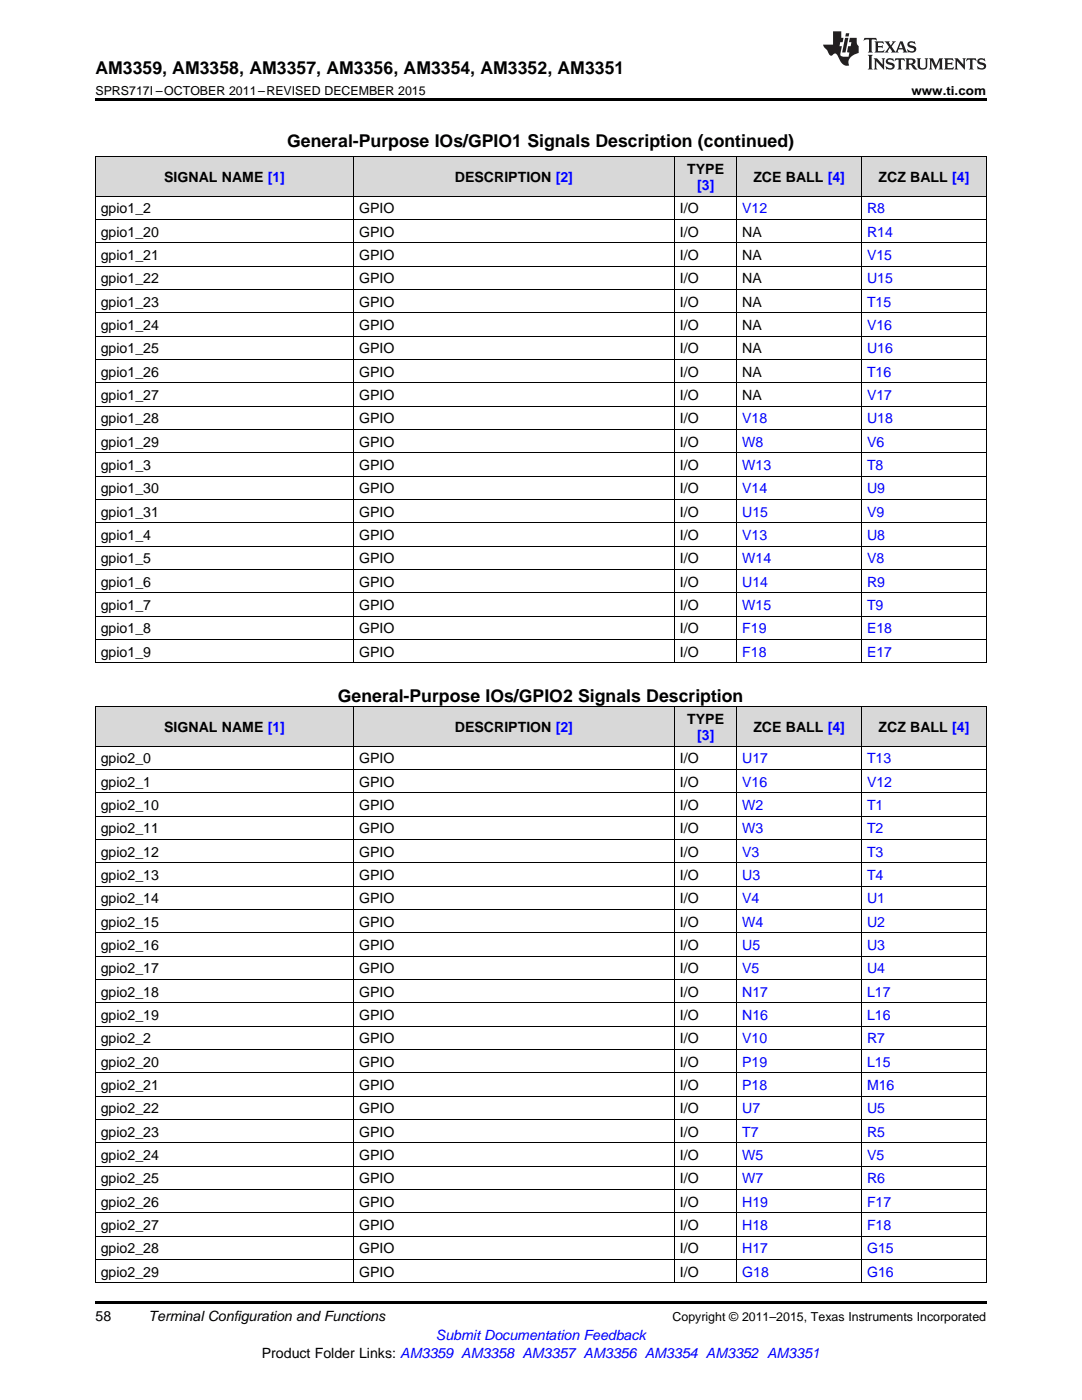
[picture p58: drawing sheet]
<svg xmlns="http://www.w3.org/2000/svg" width="216mm" height="279mm" viewBox="0 0 216 279" stroke-linecap="round" stroke-linejoin="round" font-family="sans-serif">
<defs><g id="words">
<g font-size="3.5">
<text x="19" y="14.8">AM3359, AM3358, AM3357, AM3356, AM3354, AM3352, AM3351</text>
<text x="57.3" y="29.3">General-Purpose IOs/GPIO1 Signals Description (continued)</text>
<text x="67.4" y="140.1">General-Purpose IOs/GPIO2 Signals Description</text>
</g>
<g font-size="2.8">
<text x="137.1" y="34.7">TYPE</text>
<text x="32.8" y="36.3">SIGNAL NAME [1]</text>
<text x="90.8" y="36.3">DESCRIPTION [2]</text>
<text x="150.3" y="36.3">ZCE BALL [4]</text>
<text x="175.3" y="36.3">ZCZ BALL [4]</text>
<text x="20.1" y="42.6">gpio1_2</text>
<text x="20.1" y="47.2">gpio1_20</text>
<text x="71.6" y="42.6">GPIO</text>
<text x="71.6" y="47.2">GPIO</text>
<text x="135.7" y="42.6">I/O</text>
<text x="135.7" y="47.2">I/O</text>
<text x="148.1" y="47.2">NA</text>
<text x="20.1" y="51.9">gpio1_21</text>
<text x="71.6" y="51.9">GPIO</text>
<text x="135.7" y="51.9">I/O</text>
<text x="148.1" y="51.9">NA</text>
<text x="20.1" y="56.6">gpio1_22</text>
<text x="71.6" y="56.6">GPIO</text>
<text x="135.7" y="56.6">I/O</text>
<text x="148.1" y="56.6">NA</text>
<text x="20.1" y="61.2">gpio1_23</text>
<text x="20.1" y="65.9">gpio1_24</text>
<text x="71.6" y="61.2">GPIO</text>
<text x="71.6" y="65.9">GPIO</text>
<text x="135.7" y="61.2">I/O</text>
<text x="135.7" y="65.9">I/O</text>
<text x="148.1" y="61.2">NA</text>
<text x="148.1" y="65.9">NA</text>
<text x="20.1" y="70.5">gpio1_25</text>
<text x="71.6" y="70.5">GPIO</text>
<text x="135.7" y="70.5">I/O</text>
<text x="148.1" y="70.5">NA</text>
<text x="20.1" y="75.2">gpio1_26</text>
<text x="71.6" y="75.2">GPIO</text>
<text x="135.7" y="75.2">I/O</text>
<text x="148.1" y="75.2">NA</text>
<text x="20.1" y="79.8">gpio1_27</text>
<text x="71.6" y="79.8">GPIO</text>
<text x="135.7" y="79.8">I/O</text>
<text x="148.1" y="79.8">NA</text>
<text x="20.1" y="84.5">gpio1_28</text>
<text x="20.1" y="89.1">gpio1_29</text>
<text x="71.6" y="84.5">GPIO</text>
<text x="71.6" y="89.1">GPIO</text>
<text x="135.7" y="84.5">I/O</text>
<text x="135.7" y="89.1">I/O</text>
<text x="20.1" y="93.8">gpio1_3</text>
<text x="71.6" y="93.8">GPIO</text>
<text x="135.7" y="93.8">I/O</text>
<text x="20.1" y="98.5">gpio1_30</text>
<text x="71.6" y="98.5">GPIO</text>
<text x="135.7" y="98.5">I/O</text>
<text x="20.1" y="103.1">gpio1_31</text>
<text x="20.1" y="107.8">gpio1_4</text>
<text x="71.6" y="103.1">GPIO</text>
<text x="71.6" y="107.8">GPIO</text>
<text x="135.7" y="103.1">I/O</text>
<text x="135.7" y="107.8">I/O</text>
<text x="20.1" y="112.4">gpio1_5</text>
<text x="71.6" y="112.4">GPIO</text>
<text x="135.7" y="112.4">I/O</text>
<text x="20.1" y="117.1">gpio1_6</text>
<text x="71.6" y="117.1">GPIO</text>
<text x="135.7" y="117.1">I/O</text>
<text x="20.1" y="121.7">gpio1_7</text>
<text x="71.6" y="121.7">GPIO</text>
<text x="135.7" y="121.7">I/O</text>
<text x="20.1" y="126.4">gpio1_8</text>
<text x="20.1" y="131.1">gpio1_9</text>
<text x="71.6" y="126.4">GPIO</text>
<text x="71.6" y="131.1">GPIO</text>
<text x="135.7" y="126.4">I/O</text>
<text x="135.7" y="131.1">I/O</text>
<text x="32.8" y="146.1">SIGNAL NAME [1]</text>
<text x="90.8" y="146.1">DESCRIPTION [2]</text>
<text x="137.1" y="144.5">TYPE</text>
<text x="150.3" y="146.1">ZCE BALL [4]</text>
<text x="175.3" y="146.1">ZCZ BALL [4]</text>
<text x="20.1" y="152.4">gpio2_0</text>
<text x="71.6" y="152.4">GPIO</text>
<text x="135.7" y="152.4">I/O</text>
<text x="20.1" y="157">gpio2_1</text>
<text x="20.1" y="161.7">gpio2_10</text>
<text x="71.6" y="157">GPIO</text>
<text x="71.6" y="161.7">GPIO</text>
<text x="135.7" y="157">I/O</text>
<text x="135.7" y="161.7">I/O</text>
<text x="20.1" y="166.3">gpio2_11</text>
<text x="71.6" y="166.3">GPIO</text>
<text x="135.7" y="166.3">I/O</text>
<text x="20.1" y="171">gpio2_12</text>
<text x="71.6" y="171">GPIO</text>
<text x="135.7" y="171">I/O</text>
<text x="20.1" y="175.6">gpio2_13</text>
<text x="71.6" y="175.6">GPIO</text>
<text x="135.7" y="175.6">I/O</text>
<text x="20.1" y="180.3">gpio2_14</text>
<text x="20.1" y="185">gpio2_15</text>
<text x="71.6" y="180.3">GPIO</text>
<text x="71.6" y="185">GPIO</text>
<text x="135.7" y="180.3">I/O</text>
<text x="135.7" y="185">I/O</text>
<text x="20.1" y="189.6">gpio2_16</text>
<text x="71.6" y="189.6">GPIO</text>
<text x="135.7" y="189.6">I/O</text>
<text x="20.1" y="194.3">gpio2_17</text>
<text x="71.6" y="194.3">GPIO</text>
<text x="135.7" y="194.3">I/O</text>
<text x="20.1" y="198.9">gpio2_18</text>
<text x="20.1" y="203.6">gpio2_19</text>
<text x="71.6" y="198.9">GPIO</text>
<text x="71.6" y="203.6">GPIO</text>
<text x="135.7" y="198.9">I/O</text>
<text x="135.7" y="203.6">I/O</text>
<text x="20.1" y="208.2">gpio2_2</text>
<text x="71.6" y="208.2">GPIO</text>
<text x="135.7" y="208.2">I/O</text>
<text x="20.1" y="212.9">gpio2_20</text>
<text x="71.6" y="212.9">GPIO</text>
<text x="135.7" y="212.9">I/O</text>
<text x="20.1" y="217.6">gpio2_21</text>
<text x="71.6" y="217.6">GPIO</text>
<text x="135.7" y="217.6">I/O</text>
<text x="20.1" y="222.2">gpio2_22</text>
<text x="20.1" y="226.9">gpio2_23</text>
<text x="71.6" y="222.2">GPIO</text>
<text x="71.6" y="226.9">GPIO</text>
<text x="135.7" y="222.2">I/O</text>
<text x="135.7" y="226.9">I/O</text>
<text x="20.1" y="231.5">gpio2_24</text>
<text x="71.6" y="231.5">GPIO</text>
<text x="135.7" y="231.5">I/O</text>
<text x="20.1" y="236.2">gpio2_25</text>
<text x="71.6" y="236.2">GPIO</text>
<text x="135.7" y="236.2">I/O</text>
<text x="20.1" y="240.8">gpio2_26</text>
<text x="20.1" y="245.5">gpio2_27</text>
<text x="71.6" y="240.8">GPIO</text>
<text x="71.6" y="245.5">GPIO</text>
<text x="135.7" y="240.8">I/O</text>
<text x="135.7" y="245.5">I/O</text>
<text x="20.1" y="250.2">gpio2_28</text>
<text x="71.6" y="250.2">GPIO</text>
<text x="135.7" y="250.2">I/O</text>
<text x="20.1" y="254.8">gpio2_29</text>
<text x="71.6" y="254.8">GPIO</text>
<text x="135.7" y="254.8">I/O</text>
<text x="19" y="263.6">58</text>
<text x="29.6" y="263.6">Terminal Configuration and Functions</text>
<text x="52.2" y="270.9">Product Folder Links: AM3359 AM3358 AM3357 AM3356 AM3354 AM3352 AM3351</text>
</g>
<g font-size="2.8" fill="#00f">
<text x="139.1" y="37.9">[3]</text>
<text x="148.1" y="42.6">V12</text>
<text x="173" y="42.6">R8</text>
<text x="173" y="47.2">R14</text>
<text x="173" y="51.9">V15</text>
<text x="173" y="56.6">U15</text>
<text x="173" y="61.2">T15</text>
<text x="173" y="65.9">V16</text>
<text x="173" y="70.5">U16</text>
<text x="173" y="75.2">T16</text>
<text x="173" y="79.8">V17</text>
<text x="148.1" y="84.5">V18</text>
<text x="148.1" y="89.1">W8</text>
<text x="173" y="84.5">U18</text>
<text x="173" y="89.1">V6</text>
<text x="148.1" y="93.8">W13</text>
<text x="173" y="93.8">T8</text>
<text x="148.1" y="98.5">V14</text>
<text x="173" y="98.5">U9</text>
<text x="148.1" y="103.1">U15</text>
<text x="148.1" y="107.8">V13</text>
<text x="173" y="103.1">V9</text>
<text x="173" y="107.8">U8</text>
<text x="148.1" y="112.4">W14</text>
<text x="173" y="112.4">V8</text>
<text x="148.1" y="117.1">U14</text>
<text x="173" y="117.1">R9</text>
<text x="148.1" y="121.7">W15</text>
<text x="173" y="121.7">T9</text>
<text x="148.1" y="126.4">F19</text>
<text x="148.1" y="131.1">F18</text>
<text x="173" y="126.4">E18</text>
<text x="173" y="131.1">E17</text>
<text x="139.1" y="147.7">[3]</text>
<text x="148.1" y="152.4">U17</text>
<text x="173" y="152.4">T13</text>
<text x="148.1" y="157">V16</text>
<text x="148.1" y="161.7">W2</text>
<text x="173" y="157">V12</text>
<text x="173" y="161.7">T1</text>
<text x="148.1" y="166.3">W3</text>
<text x="173" y="166.3">T2</text>
<text x="148.1" y="171">V3</text>
<text x="173" y="171">T3</text>
<text x="148.1" y="175.6">U3</text>
<text x="173" y="175.6">T4</text>
<text x="148.1" y="180.3">V4</text>
<text x="148.1" y="185">W4</text>
<text x="173" y="180.3">U1</text>
<text x="173" y="185">U2</text>
<text x="148.1" y="189.6">U5</text>
<text x="173" y="189.6">U3</text>
<text x="148.1" y="194.3">V5</text>
<text x="173" y="194.3">U4</text>
<text x="148.1" y="198.9">N17</text>
<text x="148.1" y="203.6">N16</text>
<text x="173" y="198.9">L17</text>
<text x="173" y="203.6">L16</text>
<text x="148.1" y="208.2">V10</text>
<text x="173" y="208.2">R7</text>
<text x="148.1" y="212.9">P19</text>
<text x="173" y="212.9">L15</text>
<text x="148.1" y="217.6">P18</text>
<text x="173" y="217.6">M16</text>
<text x="148.1" y="222.2">U7</text>
<text x="148.1" y="226.9">T7</text>
<text x="173" y="222.2">U5</text>
<text x="173" y="226.9">R5</text>
<text x="148.1" y="231.5">W5</text>
<text x="173" y="231.5">V5</text>
<text x="148.1" y="236.2">W7</text>
<text x="173" y="236.2">R6</text>
<text x="148.1" y="240.8">H19</text>
<text x="148.1" y="245.5">H18</text>
<text x="173" y="240.8">F17</text>
<text x="173" y="245.5">F18</text>
<text x="148.1" y="250.2">H17</text>
<text x="173" y="250.2">G15</text>
<text x="148.1" y="254.8">G18</text>
<text x="173" y="254.8">G16</text>
<text x="87" y="267.4">Submit Documentation Feedback</text>
</g>
<g font-size="2.5">
<text x="19" y="19">SPRS717I –OCTOBER 2011–REVISED DECEMBER 2015</text>
<text x="181.9" y="19">www.ti.com</text>
<text x="134.2" y="263.6">Copyright © 2011–2015, Texas Instruments Incorporated</text>
</g>
</g></defs>
<g fill="#d8d8d8">
<path d="M19 141.1h51.6v7.9h-51.6z"/>
<path d="M70.6 141.1h64v7.9h-64z"/>
<path d="M134.6 141.1h12.4v7.9h-12.4z"/>
<path d="M147 141.1h24.9v7.9h-24.9z"/>
<path d="M171.9 141.1h24.9v7.9h-24.9z"/>
<path d="M19 31.4h51.6v7.8h-51.6z"/>
<path d="M70.6 31.4h64v7.8h-64z"/>
<path d="M134.6 31.4h12.4v7.8h-12.4z"/>
<path d="M147 31.4h24.9v7.8h-24.9z"/>
<path d="M171.9 31.4h24.9v7.8h-24.9z"/>
</g>
<path d="M19 19.5h177.8v.5h-177.8zM19 259.7h177.8v.5h-177.8z" fill="#000"/>
<g fill="none" stroke="#000" stroke-width=".2">
<path d="M19 39.1h177.8M19 31.3h177.8M19.1 31.4v100.9M70.5 31.4v100.9M134.6 31.4v100.9M147 31.4v100.9M171.9 31.4v100.9M196.8 31.4v100.9M19 57.8h177.8M19 53.1h177.8M19 48.5h177.8M19 43.8h177.8"/>
<path d="M19 76.4h177.8M19 71.7h177.8M19 67.1h177.8M19 62.4h177.8M19 99.7h177.8M19 95h177.8M19 90.4h177.8M19 85.7h177.8M19 81.1h177.8M19 118.3h177.8M19 113.6h177.8M19 109h177.8"/>
<path d="M19 104.3h177.8M19 132.3h177.8M19 127.6h177.8M19 123h177.8M19 158.2h177.8M19 153.6h177.8M19 148.9h177.8M19 141.1h177.8M19.1 141.1v115M70.5 141.1v115M134.6 141.1v115M147 141.1v115"/>
<path d="M171.9 141.1v115M196.8 141.1v115M19 176.9h177.8M19 172.2h177.8M19 167.6h177.8M19 162.9h177.8M19 195.5h177.8M19 190.8h177.8M19 186.2h177.8M19 181.5h177.8M19 218.8h177.8M19 214.1h177.8"/>
<path d="M19 209.5h177.8M19 204.8h177.8M19 200.1h177.8M19 237.4h177.8M19 232.7h177.8M19 228.1h177.8M19 223.4h177.8M19 256h177.8M19 251.4h177.8M19 246.7h177.8M19 242.1h177.8"/>
</g>
<g fill="#231f20">
<path d="M172.5 7.6l-.1 .5 .4-.2h.6v.1v2.1l-.2 .4h.9l-.2-.4v-2.1l.1-.1h.5l.5 .2-.2-.5zM174.5 8.3l.2 .3v1.5l-.2 .4h1.8l.2-.6a1.04 1.04 0 0 1-1.3 .2v-.7h.6l.3 .2v-.6l-.3 .2h-.6v-.6l.8-.1 .4 .3-.2-.5zM176.5 8.3l.9 1.1-.9 1.1h.8l-.2-.2 .4-.7 .5 .7-.2 .2h1.5l-.2-.2 .2-.4h.9l.1 .4-.2 .2h1l-.3-.3-.7-1.9h-.5l-.9 2-.8-1 .9-1h-.8l.1 .3-.4 .5-.3-.6 .1-.2zM179.7 8.6l.4 1h-.7zM181.3 8.4a.63 .63 0 0 0-.2 .7 .63 .63 0 0 0 .6 .4l.6 .2 .1 .2a.75 .75 0 0 1-.7 .4 .75 .75 0 0 1-.6-.5l.1 .7 .1-.1a1.11 1.11 0 0 0 1.5-.6 1.13 1.13 0 0 0-1.2-.8l-.1-.4a1.04 1.04 0 0 1 1.2 .2l-.2-.5-.2 .1-.4-.2zM173.2 10.9l.2 .4v2.2l-.2 .4h1l-.3-.4v-2.2l.3-.4zM174.3 11.6l.3 .4v1.5l-.3 .4h.8l-.2-.4v-1.3l1.5 1.7v-1.9l.2-.4h-.7l.2 .4v.9l-1.1-1.3zM177 11.8a.62 .62 0 0 0-.2 .7 .62 .62 0 0 0 .6 .4l.6 .1 .1 .3a.76 .76 0 0 1-.7 .3 .76 .76 0 0 1-.7-.4l.2 .7 .1-.1a1.11 1.11 0 0 0 1.5-.6 1.13 1.13 0 0 0-1.2-.8l-.1-.4a1.04 1.04 0 0 1 1.2 .2l-.2-.6-.2 .1-.5-.1zM178.7 11.6l-.2 .6a.61 .61 0 0 1 .8-.3v1.6l-.2 .4h.9l-.2-.4v-1.6a.63 .63 0 0 1 .7 .3l-.1-.6zM180.6 11.6l.3 .4v1.5l-.3 .4h1l-.2-.2-.1-.8 .6 .2a.76 .76 0 0 0 1.2 .7l-1-1a.58 .58 0 0 0 .6-.5 .58 .58 0 0 0-.5-.6zM181.4 11.9h.1a.45 .45 0 0 1 .5 .1 .45 .45 0 0 1 .1 .5l-.8 .2zM182.9 11.6l.2 .2a2.17 2.17 0 0 0 .3 1.9 .99 .99 0 0 0 1.6-.6v-1.1l.2-.4h-.7l.2 .2a1.92 1.92 0 0 1-.2 1.8 .6 .6 0 0 1-.9-.5v-1.1l.2-.4zM185.4 11.6l.2 .4v1.5l-.2 .4h.7l-.2-.4v-1.4l.8 1.8 .8-1.8v1.4l-.2 .4h.9l-.2-.4v-1.5l.2-.4h-.8l-.6 1.5-.6-1.5zM188.4 11.6l.2 .4v1.5l-.2 .4h1.8l.1-.6a1.04 1.04 0 0 1-1.2 .1v-.6h.5l.4 .2v-.6l-.4 .2h-.5v-.7h.8l.3 .3-.1-.6zM190.5 11.6l.2 .4v1.5l-.2 .4h.7l-.2-.4v-1.3l1.5 1.7v-1.9l.2-.4h-.7l.2 .4v.9l-1.1-1.3zM192.9 11.6l-.1 .6a.61 .61 0 0 1 .7-.3l.1 1.6-.3 .4h1l-.3-.4 .1-1.6a.63 .63 0 0 1 .7 .3l-.1-.6zM195.2 11.8a.62 .62 0 0 0-.2 .7 .62 .62 0 0 0 .6 .4l.6 .1 .1 .3a.76 .76 0 0 1-.7 .3 .76 .76 0 0 1-.6-.4l.1 .7 .1-.1a1.11 1.11 0 0 0 1.6-.6 1.13 1.13 0 0 0-1.3-.8l-.1-.4a1.04 1.04 0 0 1 1.2 .2l-.1-.6-.2 .1-.5-.1z"/>
<path d="M166.2 6.3v2.6h-1.9v.4l.8 .9a.91 .91 0 0 0 1 .8 .56 .56 0 0 1 .5-.3 .56 .56 0 0 1 .5 .3l.4 .8a1.53 1.53 0 0 0 1.9 1.2 1.54 1.54 0 0 1 1-2.1l.9-.3v-1.4a1.52 1.52 0 0 1-.4-1.6h-1.3l-.2 .8h.5l-.2 .8h-.5l-.1 1v.2l.4 .1-.2 .8a1.93 1.93 0 0 1-1.6-.3l.3-1.8h-.5l.2-.8h.4l.2-.8h-.4v-1.3zM168.6 7.6l-.6 2.9h.7l.6-2.9zM168.8 6.6l-.1 .7h.6l.2-.7z"/>
</g>
<use href="#words"/>
</svg>
